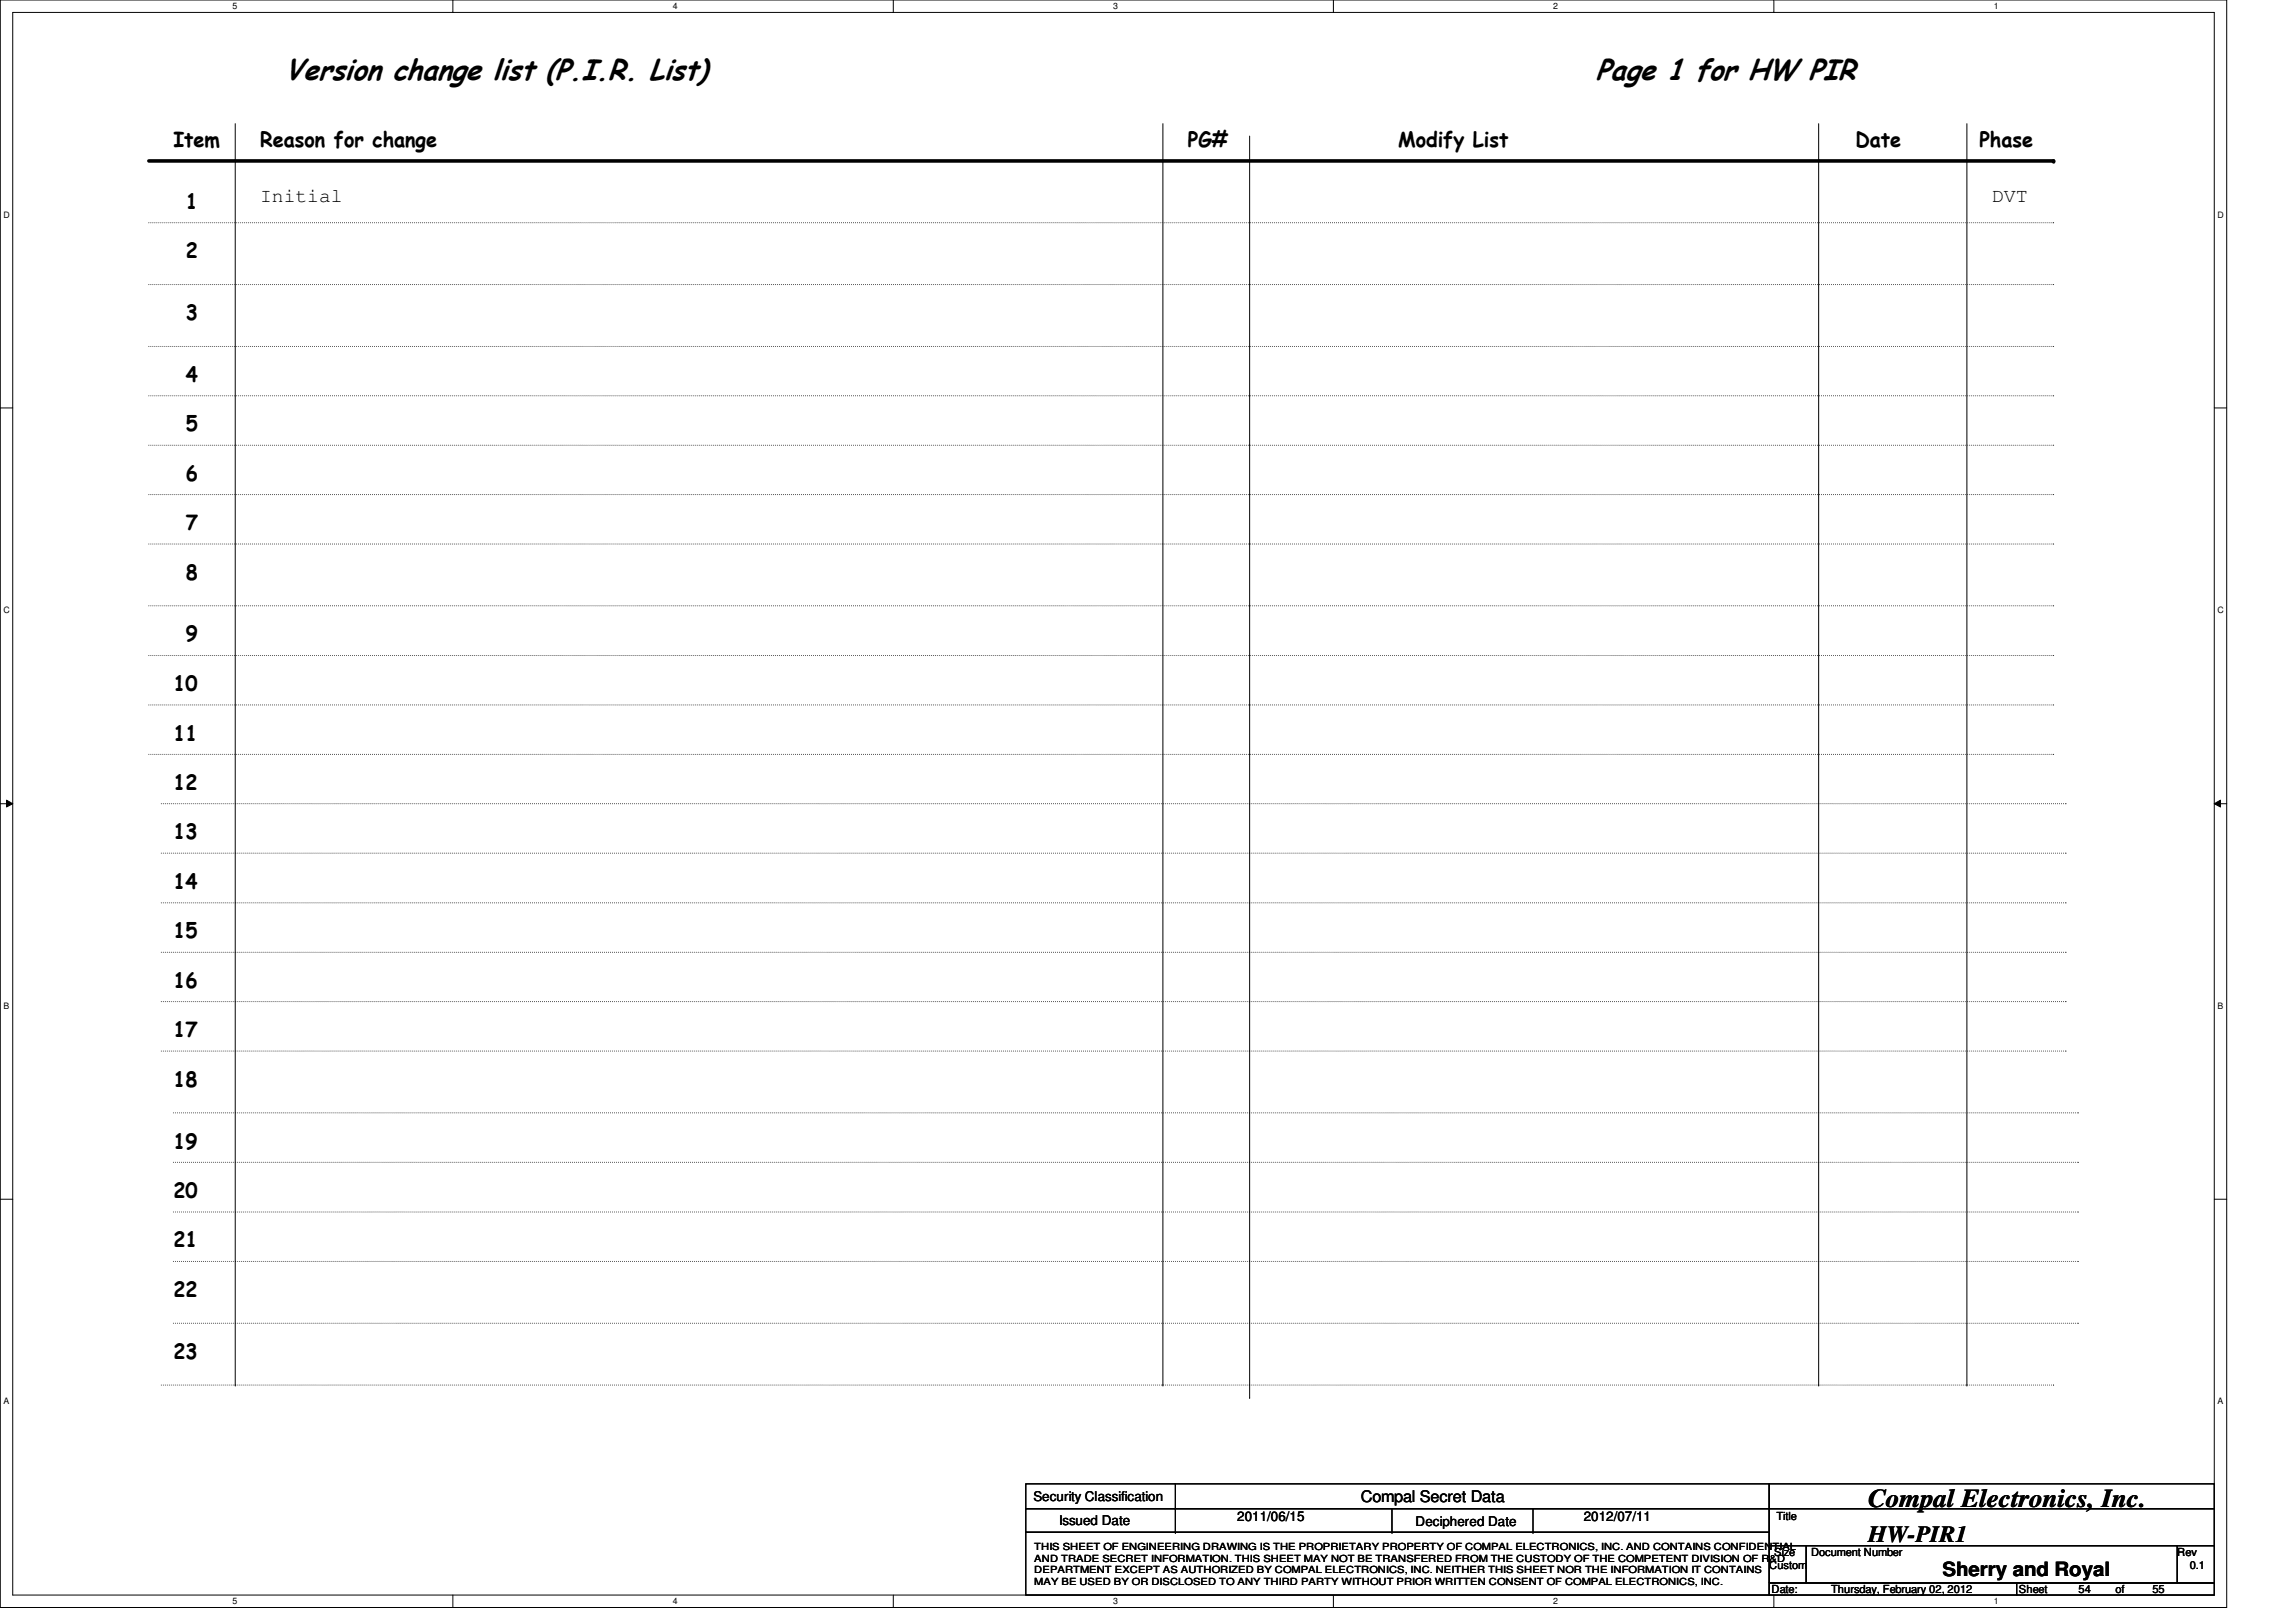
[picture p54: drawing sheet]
<svg xmlns="http://www.w3.org/2000/svg" width="297mm" height="210mm" viewBox="0 0 297 210" stroke-linecap="round" stroke-linejoin="round" font-family="sans-serif">
<defs><g id="words">
<g font-size="3.8">
<text x="36.9" y="10.4">Version change list (P.I.R. List)</text>
<text x="206.5" y="10.4">Page 1 for HW PIR</text>
</g>
<text font-size="3.3" x="241.7" y="195.1">Compal Electronics, Inc.</text>
<text font-size="3" x="241.7" y="199.6">HW-PIR1</text>
<g font-size="2.7">
<text x="22.4" y="19">Item</text>
<text x="33.7" y="19">Reason for change</text>
<text x="153.7" y="19">PG#</text>
<text x="180.9" y="19">Modify List</text>
<text x="240.1" y="19">Date</text>
<text x="256.1" y="19">Phase</text>
<text x="24" y="27">1</text>
<text x="24" y="33.4">2</text>
<text x="24" y="41.4">3</text>
<text x="24" y="49.4">4</text>
<text x="24" y="55.8">5</text>
<text x="24" y="62.2">6</text>
<text x="24" y="68.6">7</text>
<text x="24" y="75">8</text>
<text x="24" y="83">9</text>
<text x="22.4" y="89.4">10</text>
<text x="22.4" y="95.8">11</text>
<text x="22.4" y="102.2">12</text>
<text x="22.4" y="108.6">13</text>
<text x="22.4" y="115">14</text>
<text x="22.4" y="121.4">15</text>
<text x="22.4" y="127.8">16</text>
<text x="22.4" y="134.2">17</text>
<text x="22.4" y="140.6">18</text>
<text x="22.4" y="148.6">19</text>
<text x="22.4" y="155">20</text>
<text x="22.4" y="161.4">21</text>
<text x="22.4" y="167.9">22</text>
<text x="22.4" y="175.9">23</text>
</g>
<g font-size="2.5">
<text x="33.7" y="26.1">Initial</text>
<text x="257.7" y="26.1">DVT</text>
<text x="251.3" y="204">Sherry and Royal</text>
</g>
<text font-size="2.1" x="176.1" y="194.4">Compal Secret Data</text>
<g font-size="1.7">
<text x="133.7" y="194.3">Security Classification</text>
<text x="137" y="197.3">Issued Date</text>
<text x="160.1" y="196.8">2011/06/15</text>
<text x="183.1" y="197.5">Deciphered Date</text>
<text x="204.9" y="196.8">2012/07/11</text>
</g>
<g font-size="1.4">
<text x="229.8" y="196.8">Title</text>
<text x="228.9" y="203">Custom</text>
<text x="229.5" y="201.4">Size</text>
<text x="234.3" y="201.4">Document Number</text>
<text x="281.7" y="201.4">Rev</text>
<text x="283.3" y="203">0.1</text>
<text x="229.2" y="206.2">Date:</text>
<text x="236.9" y="206.2">Thursday, February 02, 2012</text>
<text x="261.2" y="206.2">Sheet</text>
<text x="268.9" y="206.2">54</text>
<text x="273.7" y="206.2">of</text>
<text x="278.5" y="206.2">55</text>
</g>
<g font-size="1.3">
<text x="133.8" y="200.6">THIS SHEET OF ENGINEERING DRAWING IS THE PROPRIETARY PROPERTY OF COMPAL ELECTRONICS, INC. AND CONTAINS CONFIDENTIAL</text>
<text x="133.8" y="202.1">AND TRADE SECRET INFORMATION. THIS SHEET MAY NOT BE TRANSFERED FROM THE CUSTODY OF THE COMPETENT DIVISION OF R&amp;D</text>
<text x="133.8" y="203.6">DEPARTMENT EXCEPT AS AUTHORIZED BY COMPAL ELECTRONICS, INC. NEITHER THIS SHEET NOR THE INFORMATION IT CONTAINS</text>
<text x="133.8" y="205.1">MAY BE USED BY OR DISCLOSED TO ANY THIRD PARTY WITHOUT PRIOR WRITTEN CONSENT OF COMPAL ELECTRONICS, INC.</text>
</g>
<g font-size="1.1">
<text x="30.1" y="1.1">5</text>
<text x="87" y="1.1">4</text>
<text x="144" y="1.1">3</text>
<text x="201" y="1.1">2</text>
<text x="257.9" y="1.1">1</text>
<text x=".5" y="28.2">D</text>
<text x="286.9" y="28.2">D</text>
<text x=".5" y="79.3">C</text>
<text x="286.9" y="79.3">C</text>
<text x=".5" y="130.6">B</text>
<text x="286.9" y="130.6">B</text>
<text x=".5" y="181.7">A</text>
<text x="286.9" y="181.7">A</text>
<text x="30.1" y="207.6">5</text>
<text x="87" y="207.6">4</text>
<text x="144" y="207.6">3</text>
<text x="201" y="207.6">2</text>
<text x="257.9" y="207.6">1</text>
</g>
</g></defs>
<path d="M0 0h288.1v208h-288.1zM1.6 1.6h284.9v204.8h-284.9z" fill="none" stroke="#000" stroke-width=".13"/>
<g fill="#fff">
<path d="M30.1 .2h.6v1.2h-.6z"/>
<path d="M30.1 206.6h.6v1.2h-.6z"/>
</g>
<path d="M58.6 0v1.6M58.6 206.4v1.6" fill="none" stroke="#000" stroke-width=".13"/>
<g fill="#fff">
<path d="M87 .2h.6v1.2h-.6z"/>
<path d="M87 206.6h.6v1.2h-.6z"/>
</g>
<path d="M115.6 0v1.6M115.6 206.4v1.6" fill="none" stroke="#000" stroke-width=".13"/>
<g fill="#fff">
<path d="M144 .2h.6v1.2h-.6z"/>
<path d="M144 206.6h.6v1.2h-.6z"/>
</g>
<path d="M172.5 0v1.6M172.5 206.4v1.6" fill="none" stroke="#000" stroke-width=".13"/>
<g fill="#fff">
<path d="M201 .2h.5v1.2h-.5z"/>
<path d="M201 206.6h.5v1.2h-.5z"/>
</g>
<path d="M229.5 0v1.6M229.5 206.4v1.6" fill="none" stroke="#000" stroke-width=".13"/>
<g fill="#fff">
<path d="M257.9 .2h.6v1.2h-.6z"/>
<path d="M257.9 206.6h.6v1.2h-.6z"/>
<path d="M.5 27.2h.7v1.2h-.7z"/>
<path d="M286.9 27.2h.8v1.2h-.8z"/>
<path d="M.5 78.4h.7v1.1h-.7z"/>
<path d="M286.9 78.4h.8v1.1h-.8z"/>
</g>
<path d="M0 52.8h1.6M286.5 52.8h1.6" fill="none" stroke="#000" stroke-width=".13"/>
<g fill="#fff">
<path d="M.5 129.6h.7v1.2h-.7z"/>
<path d="M286.9 129.6h.7v1.2h-.7z"/>
</g>
<path d="M0 104h1.6M.8 103.5l.8 .5-.8 .4zM286.5 104l.8-.5v.9zM286.5 104h1.6" fill="none" stroke="#000" stroke-width=".13"/>
<path d="M.8 103.5l.8 .5-.8 .4zM286.5 104l.8-.5v.9z" fill="#000"/>
<g fill="#fff">
<path d="M.5 180.8h.7v1.1h-.7z"/>
<path d="M286.9 180.8h.7v1.1h-.7z"/>
</g>
<g fill="none" stroke="#000" stroke-width=".13">
<path d="M30.4 16v163.2M150.4 16v163.2M161.7 17.6v163.2M235.3 16v163.2M254.5 16v163.2M0 155.2h1.6M286.5 155.2h1.6M30.4 179.2h.1M150.4 179.2h.1M235.3 179.2h.1M254.5 179.2h.1M132.7 192h96.2v3.2h-96.2z"/>
<path d="M132.7 195.2h96.2v3.1h-96.2zM132.7 198.3h96.2v8.1h-96.2zM152.1 195.2h.1M152.1 198.3h.1M152.1 192v6.3M161.7 180.8h.1M180.1 198.3h.1M180.1 195.2v3.1M198.3 198.3h.1M198.3 195.2v3.1M228.9 192h57.6v3.2h-57.6zM228.9 195.2h57.6v4.8h-57.6z"/>
<path d="M228.9 200h4.8v4.9h-4.8zM228.9 204.9h32v1.5h-32zM233.7 200h48v4.9h-48zM260.9 204.9h25.6v1.5h-25.6zM281.7 200h4.8v4.9h-4.8z"/>
</g>
<g fill="none" stroke="#000" stroke-width=".13" stroke-dasharray="0 .3">
<path d="M19.3 28.8h246.4M19.3 36.8h246.4M265.7 28.8h.1M265.7 36.8h.1M19.3 44.8h246.4M19.3 51.2h246.4M19.3 57.6h246.4M265.7 44.8h.1M265.7 51.2h.1M265.7 57.6h.1M19.3 64h246.4M19.3 70.4h246.4"/>
<path d="M19.3 78.4h246.4M265.7 64h.1M265.7 70.4h.1M265.7 78.4h.1M19.3 97.6h246.4M19.3 91.2h246.4M19.3 84.8h246.4M265.7 97.6h.1M265.7 91.2h.1M265.7 84.8h.1M20.9 104h246.4M20.9 110.4h246.4"/>
<path d="M20.9 116.8h246.4M267.3 104h.1M267.3 110.4h.1M267.3 116.8h.1M20.9 123.2h246.4M20.9 129.6h246.4M20.9 136h246.4M267.3 123.2h.1M267.3 129.6h.1M267.3 136h.1M22.4 144h246.5M22.4 150.4h246.5"/>
<path d="M22.4 156.8h246.5M268.9 144h.1M268.9 150.4h.1M268.9 156.8h.1M20.9 179.2h244.8M22.4 163.2h246.5M22.4 171.2h246.5M265.7 179.2h.1M268.9 163.2h.1M268.9 171.2h.1"/>
</g>
<path d="M19.3 20.8h246.4" fill="none" stroke="#000" stroke-width=".47"/>
<circle cx="265.7" cy="20.8" r=".23" fill="#000"/>
<use href="#words"/>
</svg>
